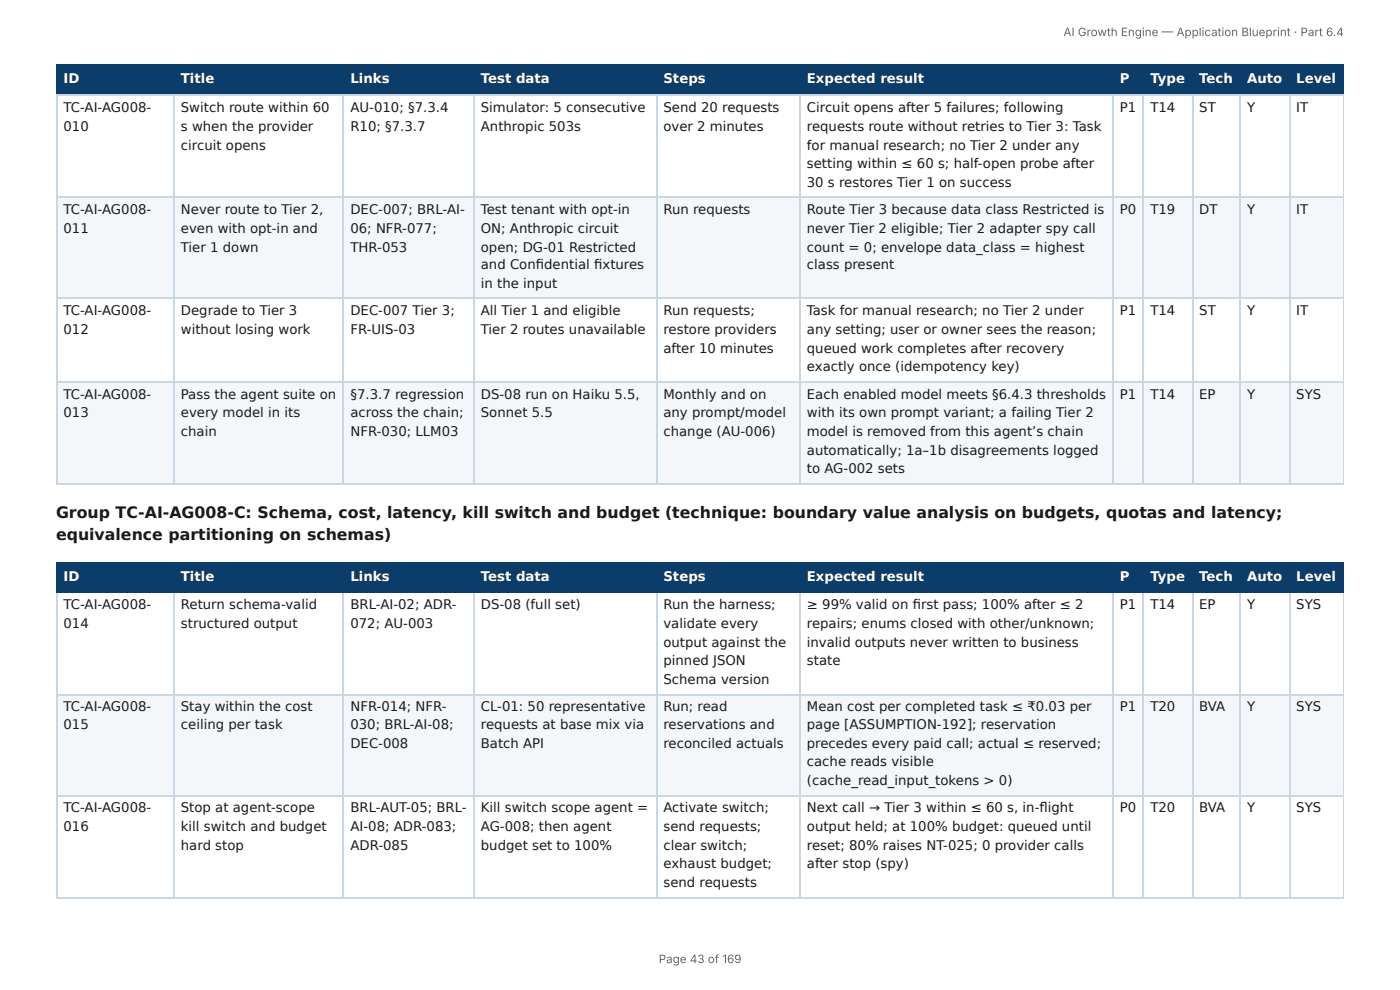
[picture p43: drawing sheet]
<svg xmlns="http://www.w3.org/2000/svg" width="297mm" height="210mm" viewBox="0 0 297 210" stroke-linecap="round" stroke-linejoin="round" font-family="sans-serif">
<defs><g id="words">
<g font-size="3.3" fill="#1a1a1a">
<text x="11.9" y="110.1">Group TC-AI-AG008-C: Schema, cost, latency, kill switch and budget (technique: boundary value analysis on budgets, quotas and latency;</text>
<text x="11.9" y="114.6">equivalence partitioning on schemas)</text>
</g>
<g font-size="2.8" fill="#fff">
<text x="13.5" y="17.7">ID</text>
<text x="38.4" y="17.7">Title</text>
<text x="74.4" y="17.7">Links</text>
<text x="102.1" y="17.7">Test data</text>
<text x="140.9" y="17.7">Steps</text>
<text x="171.4" y="17.7">Expected result</text>
<text x="237.9" y="17.7">P</text>
<text x="244.3" y="17.7">Type</text>
<text x="254.7" y="17.7">Tech</text>
<text x="264.9" y="17.7">Auto</text>
<text x="275.3" y="17.7">Level</text>
<text x="13.5" y="123.3">ID</text>
<text x="38.4" y="123.3">Title</text>
<text x="74.4" y="123.3">Links</text>
<text x="102.1" y="123.3">Test data</text>
<text x="140.9" y="123.3">Steps</text>
<text x="171.4" y="123.3">Expected result</text>
<text x="237.9" y="123.3">P</text>
<text x="244.3" y="123.3">Type</text>
<text x="254.7" y="123.3">Tech</text>
<text x="264.9" y="123.3">Auto</text>
<text x="275.3" y="123.3">Level</text>
</g>
<g font-size="2.8" fill="#1a1a1a">
<text x="13.5" y="23.8">TC-AI-AG008-</text>
<text x="38.4" y="23.8">Switch route within 60</text>
<text x="74.4" y="23.8">AU-010; §7.3.4</text>
<text x="102.1" y="23.8">Simulator: 5 consecutive</text>
<text x="140.9" y="23.8">Send 20 requests</text>
<text x="171.4" y="23.8">Circuit opens after 5 failures; following</text>
<text x="237.9" y="23.8">P1</text>
<text x="244.3" y="23.8">T14</text>
<text x="254.7" y="23.8">ST</text>
<text x="264.9" y="23.8">Y</text>
<text x="275.3" y="23.8">IT</text>
<text x="13.5" y="27.8">010</text>
<text x="38.4" y="27.8">s when the provider</text>
<text x="74.4" y="27.8">R10; §7.3.7</text>
<text x="102.1" y="27.8">Anthropic 503s</text>
<text x="140.9" y="27.8">over 2 minutes</text>
<text x="171.4" y="27.8">requests route without retries to Tier 3: Task</text>
<text x="38.4" y="31.8">circuit opens</text>
<text x="171.4" y="31.8">for manual research; no Tier 2 under any</text>
<text x="171.4" y="35.7">setting within ≤ 60 s; half-open probe after</text>
<text x="171.4" y="39.7">30 s restores Tier 1 on success</text>
<text x="13.5" y="45.5">TC-AI-AG008-</text>
<text x="38.4" y="45.5">Never route to Tier 2,</text>
<text x="74.4" y="45.5">DEC-007; BRL-AI-</text>
<text x="102.1" y="45.5">Test tenant with opt-in</text>
<text x="140.9" y="45.5">Run requests</text>
<text x="171.4" y="45.5">Route Tier 3 because data class Restricted is</text>
<text x="237.9" y="45.5">P0</text>
<text x="244.3" y="45.5">T19</text>
<text x="254.7" y="45.5">DT</text>
<text x="264.9" y="45.5">Y</text>
<text x="275.3" y="45.5">IT</text>
<text x="13.5" y="49.5">011</text>
<text x="38.4" y="49.5">even with opt-in and</text>
<text x="38.4" y="53.4">Tier 1 down</text>
<text x="74.4" y="49.5">06; NFR-077;</text>
<text x="74.4" y="53.4">THR-053</text>
<text x="102.1" y="49.5">ON; Anthropic circuit</text>
<text x="102.1" y="53.4">open; DG-01 Restricted</text>
<text x="171.4" y="49.5">never Tier 2 eligible; Tier 2 adapter spy call</text>
<text x="171.4" y="53.4">count = 0; envelope data_class = highest</text>
<text x="102.1" y="57.2">and Confi dential fi xtures</text>
<text x="171.4" y="57.2">class present</text>
<text x="102.1" y="61.1">in the input</text>
<text x="13.5" y="66.9">TC-AI-AG008-</text>
<text x="13.5" y="70.9">012</text>
<text x="38.4" y="66.9">Degrade to Tier 3</text>
<text x="38.4" y="70.9">without losing work</text>
<text x="74.4" y="66.9">DEC-007 Tier 3;</text>
<text x="74.4" y="70.9">FR-UIS-03</text>
<text x="102.1" y="66.9">All Tier 1 and eligible</text>
<text x="102.1" y="70.9">Tier 2 routes unavailable</text>
<text x="140.9" y="66.9">Run requests;</text>
<text x="140.9" y="70.9">restore providers</text>
<text x="171.4" y="66.9">Task for manual research; no Tier 2 under</text>
<text x="171.4" y="70.9">any setting; user or owner sees the reason;</text>
<text x="237.9" y="66.9">P1</text>
<text x="244.3" y="66.9">T14</text>
<text x="254.7" y="66.9">ST</text>
<text x="264.9" y="66.9">Y</text>
<text x="275.3" y="66.9">IT</text>
<text x="140.9" y="74.9">after 10 minutes</text>
<text x="171.4" y="74.9">queued work completes after recovery</text>
<text x="171.4" y="78.8">exactly once (idempotency key)</text>
<text x="13.5" y="84.7">TC-AI-AG008-</text>
<text x="13.5" y="88.6">013</text>
<text x="38.4" y="84.7">Pass the agent suite on</text>
<text x="38.4" y="88.6">every model in its</text>
<text x="74.4" y="84.7">§7.3.7 regression</text>
<text x="74.4" y="88.6">across the chain;</text>
<text x="102.1" y="84.7">DS-08 run on Haiku 5.5,</text>
<text x="102.1" y="88.6">Sonnet 5.5</text>
<text x="140.9" y="84.7">Monthly and on</text>
<text x="140.9" y="88.6">any prompt/model</text>
<text x="171.4" y="84.7">Each enabled model meets §6.4.3 thresholds</text>
<text x="171.4" y="88.6">with its own prompt variant; a failing Tier 2</text>
<text x="237.9" y="84.7">P1</text>
<text x="244.3" y="84.7">T14</text>
<text x="254.7" y="84.7">EP</text>
<text x="264.9" y="84.7">Y</text>
<text x="275.3" y="84.7">SYS</text>
<text x="38.4" y="92.6">chain</text>
<text x="74.4" y="92.6">NFR-030; LLM03</text>
<text x="140.9" y="92.6">change (AU-006)</text>
<text x="171.4" y="92.6">model is removed from this agent’s chain</text>
<text x="171.4" y="96.6">automatically; 1a–1b disagreements logged</text>
<text x="171.4" y="100.5">to AG-002 sets</text>
<text x="13.5" y="129.4">TC-AI-AG008-</text>
<text x="38.4" y="129.4">Return schema-valid</text>
<text x="74.4" y="129.4">BRL-AI-02; ADR-</text>
<text x="102.1" y="129.4">DS-08 (full set)</text>
<text x="140.9" y="129.4">Run the harness;</text>
<text x="171.4" y="129.4">≥ 99% valid on fi rst pass; 100% after ≤ 2</text>
<text x="237.9" y="129.4">P1</text>
<text x="244.3" y="129.4">T14</text>
<text x="254.7" y="129.4">EP</text>
<text x="264.9" y="129.4">Y</text>
<text x="275.3" y="129.4">SYS</text>
<text x="13.5" y="133.4">014</text>
<text x="38.4" y="133.4">structured output</text>
<text x="74.4" y="133.4">072; AU-003</text>
<text x="140.9" y="133.4">validate every</text>
<text x="140.9" y="137.3">output against the</text>
<text x="171.4" y="133.4">repairs; enums closed with other/unknown;</text>
<text x="171.4" y="137.3">invalid outputs never written to business</text>
<text x="140.9" y="141.3">pinned JSON</text>
<text x="171.4" y="141.3">state</text>
<text x="140.9" y="145.3">Schema version</text>
<text x="13.5" y="151.1">TC-AI-AG008-</text>
<text x="13.5" y="154.8">015</text>
<text x="38.4" y="151.1">Stay within the cost</text>
<text x="38.4" y="154.8">ceiling per task</text>
<text x="74.4" y="151.1">NFR-014; NFR-</text>
<text x="74.4" y="154.8">030; BRL-AI-08;</text>
<text x="102.1" y="151.1">CL-01: 50 representative</text>
<text x="102.1" y="154.8">requests at base mix via</text>
<text x="140.9" y="151.1">Run; read</text>
<text x="140.9" y="154.8">reservations and</text>
<text x="171.4" y="151.1">Mean cost per completed task ≤ ₹0.03 per</text>
<text x="171.4" y="154.8">page [ASSUMPTION-192]; reservation</text>
<text x="237.9" y="151.1">P1</text>
<text x="244.3" y="151.1">T20</text>
<text x="254.7" y="151.1">BVA</text>
<text x="264.9" y="151.1">Y</text>
<text x="275.3" y="151.1">SYS</text>
<text x="74.4" y="158.8">DEC-008</text>
<text x="102.1" y="158.8">Batch API</text>
<text x="140.9" y="158.8">reconciled actuals</text>
<text x="171.4" y="158.8">precedes every paid call; actual ≤ reserved;</text>
<text x="171.4" y="162.7">cache reads visible</text>
<text x="171.4" y="166.7">(cache_read_input_tokens &gt; 0)</text>
<text x="13.5" y="172.5">TC-AI-AG008-</text>
<text x="38.4" y="172.5">Stop at agent-scope</text>
<text x="74.4" y="172.5">BRL-AUT-05; BRL-</text>
<text x="102.1" y="172.5">Kill switch scope agent =</text>
<text x="140.9" y="172.5">Activate switch;</text>
<text x="171.4" y="172.5">Next call → Tier 3 within ≤ 60 s, in-fl ight</text>
<text x="237.9" y="172.5">P0</text>
<text x="244.3" y="172.5">T20</text>
<text x="254.7" y="172.5">BVA</text>
<text x="264.9" y="172.5">Y</text>
<text x="275.3" y="172.5">SYS</text>
<text x="13.5" y="176.5">016</text>
<text x="38.4" y="176.5">kill switch and budget</text>
<text x="74.4" y="176.5">AI-08; ADR-083;</text>
<text x="102.1" y="176.5">AG-008; then agent</text>
<text x="140.9" y="176.5">send requests;</text>
<text x="171.4" y="176.5">output held; at 100% budget: queued until</text>
<text x="38.4" y="180.4">hard stop</text>
<text x="74.4" y="180.4">ADR-085</text>
<text x="102.1" y="180.4">budget set to 100%</text>
<text x="140.9" y="180.4">clear switch;</text>
<text x="140.9" y="184.4">exhaust budget;</text>
<text x="171.4" y="180.4">reset; 80% raises NT-025; 0 provider calls</text>
<text x="171.4" y="184.4">after stop (spy)</text>
<text x="140.9" y="188.4">send requests</text>
</g>
<g font-size="2.5" fill="#666">
<text x="225.9" y="7.7">AI Growth Engine — Application Blueprint · Part 6.4</text>
<text x="139.9" y="204.5">Page 43 of 169</text>
</g>
</g></defs>
<g fill="#0b3d6b">
<path d="M12.2 14h24.8v6.1h-24.8z"/>
<path d="M37 14h36v6.1h-36z"/>
<path d="M73 14h27.8v6.1h-27.8z"/>
<path d="M100.8 14h38.6v6.1h-38.6z"/>
<path d="M139.4 14h30.5v6.1h-30.5z"/>
<path d="M169.9 14h66.4v6.1h-66.4z"/>
<path d="M236.3 14h6.6v6.1h-6.6z"/>
<path d="M242.9 14h10.3v6.1h-10.3z"/>
<path d="M253.2 14h10.3v6.1h-10.3z"/>
<path d="M263.5 14h10.3v6.1h-10.3z"/>
<path d="M273.8 14h11.6v6.1h-11.6z"/>
</g>
<g fill="#f4f7fa">
<path d="M12.2 41.8h24.8v21.7h-24.8z"/>
<path d="M37 41.8h36v21.7h-36z"/>
<path d="M73 41.8h27.8v21.7h-27.8z"/>
<path d="M100.8 41.8h38.6v21.7h-38.6z"/>
<path d="M139.4 41.8h30.5v21.7h-30.5z"/>
<path d="M169.9 41.8h66.4v21.7h-66.4z"/>
<path d="M236.3 41.8h6.6v21.7h-6.6z"/>
<path d="M242.9 41.8h10.3v21.7h-10.3z"/>
<path d="M253.2 41.8h10.3v21.7h-10.3z"/>
<path d="M263.5 41.8h10.3v21.7h-10.3z"/>
<path d="M273.8 41.8h11.6v21.7h-11.6z"/>
<path d="M12.2 81.2h24.8v21.5h-24.8z"/>
<path d="M37 81.2h36v21.5h-36z"/>
<path d="M73 81.2h27.8v21.5h-27.8z"/>
<path d="M100.8 81.2h38.6v21.5h-38.6z"/>
<path d="M139.4 81.2h30.5v21.5h-30.5z"/>
<path d="M169.9 81.2h66.4v21.5h-66.4z"/>
<path d="M236.3 81.2h6.6v21.5h-6.6z"/>
<path d="M242.9 81.2h10.3v21.5h-10.3z"/>
<path d="M253.2 81.2h10.3v21.5h-10.3z"/>
<path d="M263.5 81.2h10.3v21.5h-10.3z"/>
<path d="M273.8 81.2h11.6v21.5h-11.6z"/>
</g>
<g fill="none" stroke="#0b3d6b" stroke-width=".26">
<path d="M11.9 13.9h273.5M12 13.8v6.6M36.9 13.8v6.6M72.9 13.8v6.6M100.7 13.8v6.6M139.6 13.8v6.6M170 13.8v6.6M236.4 13.8v6.6M242.8 13.8v6.6M253.3 13.8v6.6M263.4 13.8v6.6M274 13.8v6.6"/>
<path d="M11.9 20.2h273.5"/>
</g>
<path d="M285.3 13.8v6.6" fill="none" stroke="#0b3d6b" stroke-width=".21"/>
<g fill="none" stroke="#c9d6e3" stroke-width=".26">
<path d="M11.9 20.2h273.5M12 20.4v82.5M36.9 20.4v82.5M72.9 20.4v82.5M100.7 20.4v82.5M139.6 20.4v82.5M170 20.4v82.5M236.4 20.4v82.5M242.8 20.4v82.5M253.3 20.4v82.5M263.4 20.4v82.5M274 20.4v82.5"/>
<path d="M11.9 41.9h273.5M11.9 63.4h273.5M11.9 81.1h273.5M11.9 102.8h273.5"/>
</g>
<path d="M285.3 20.4v82.5" fill="none" stroke="#c9d6e3" stroke-width=".21"/>
<g fill="#0b3d6b">
<path d="M12.2 119.3h24.8v6.4h-24.8z"/>
<path d="M37 119.3h36v6.4h-36z"/>
<path d="M73 119.3h27.8v6.4h-27.8z"/>
<path d="M100.8 119.3h38.6v6.4h-38.6z"/>
<path d="M139.4 119.3h30.5v6.4h-30.5z"/>
<path d="M169.9 119.3h66.4v6.4h-66.4z"/>
<path d="M236.3 119.3h6.6v6.4h-6.6z"/>
<path d="M242.9 119.3h10.3v6.4h-10.3z"/>
<path d="M253.2 119.3h10.3v6.4h-10.3z"/>
<path d="M263.5 119.3h10.3v6.4h-10.3z"/>
<path d="M273.8 119.3h11.6v6.4h-11.6z"/>
</g>
<g fill="#f4f7fa">
<path d="M12.2 147.4h24.8v21.7h-24.8z"/>
<path d="M37 147.4h36v21.7h-36z"/>
<path d="M73 147.4h27.8v21.7h-27.8z"/>
<path d="M100.8 147.4h38.6v21.7h-38.6z"/>
<path d="M139.4 147.4h30.5v21.7h-30.5z"/>
<path d="M169.9 147.4h66.4v21.7h-66.4z"/>
<path d="M236.3 147.4h6.6v21.7h-6.6z"/>
<path d="M242.9 147.4h10.3v21.7h-10.3z"/>
<path d="M253.2 147.4h10.3v21.7h-10.3z"/>
<path d="M263.5 147.4h10.3v21.7h-10.3z"/>
<path d="M273.8 147.4h11.6v21.7h-11.6z"/>
</g>
<g fill="none" stroke="#0b3d6b" stroke-width=".26">
<path d="M11.9 119.5h273.5M12 119.3v6.6M36.9 119.3v6.6M72.9 119.3v6.6M100.7 119.3v6.6M139.6 119.3v6.6M170 119.3v6.6M236.4 119.3v6.6M242.8 119.3v6.6M253.3 119.3v6.6M263.4 119.3v6.6M274 119.3v6.6"/>
<path d="M11.9 125.8h273.5"/>
</g>
<path d="M285.3 119.3v6.6" fill="none" stroke="#0b3d6b" stroke-width=".21"/>
<g fill="none" stroke="#c9d6e3" stroke-width=".26">
<path d="M12 125.9v64.9M36.9 125.9v64.9M72.9 125.9v64.9M100.7 125.9v64.9M139.6 125.9v64.9M170 125.9v64.9M236.4 125.9v64.9M242.8 125.9v64.9M253.3 125.9v64.9M263.4 125.9v64.9M274 125.9v64.9M11.9 147.5h273.5"/>
<path d="M11.9 168.9h273.5M11.9 190.6h273.5"/>
</g>
<path d="M285.3 125.9v64.9" fill="none" stroke="#c9d6e3" stroke-width=".21"/>
<use href="#words"/>
</svg>
